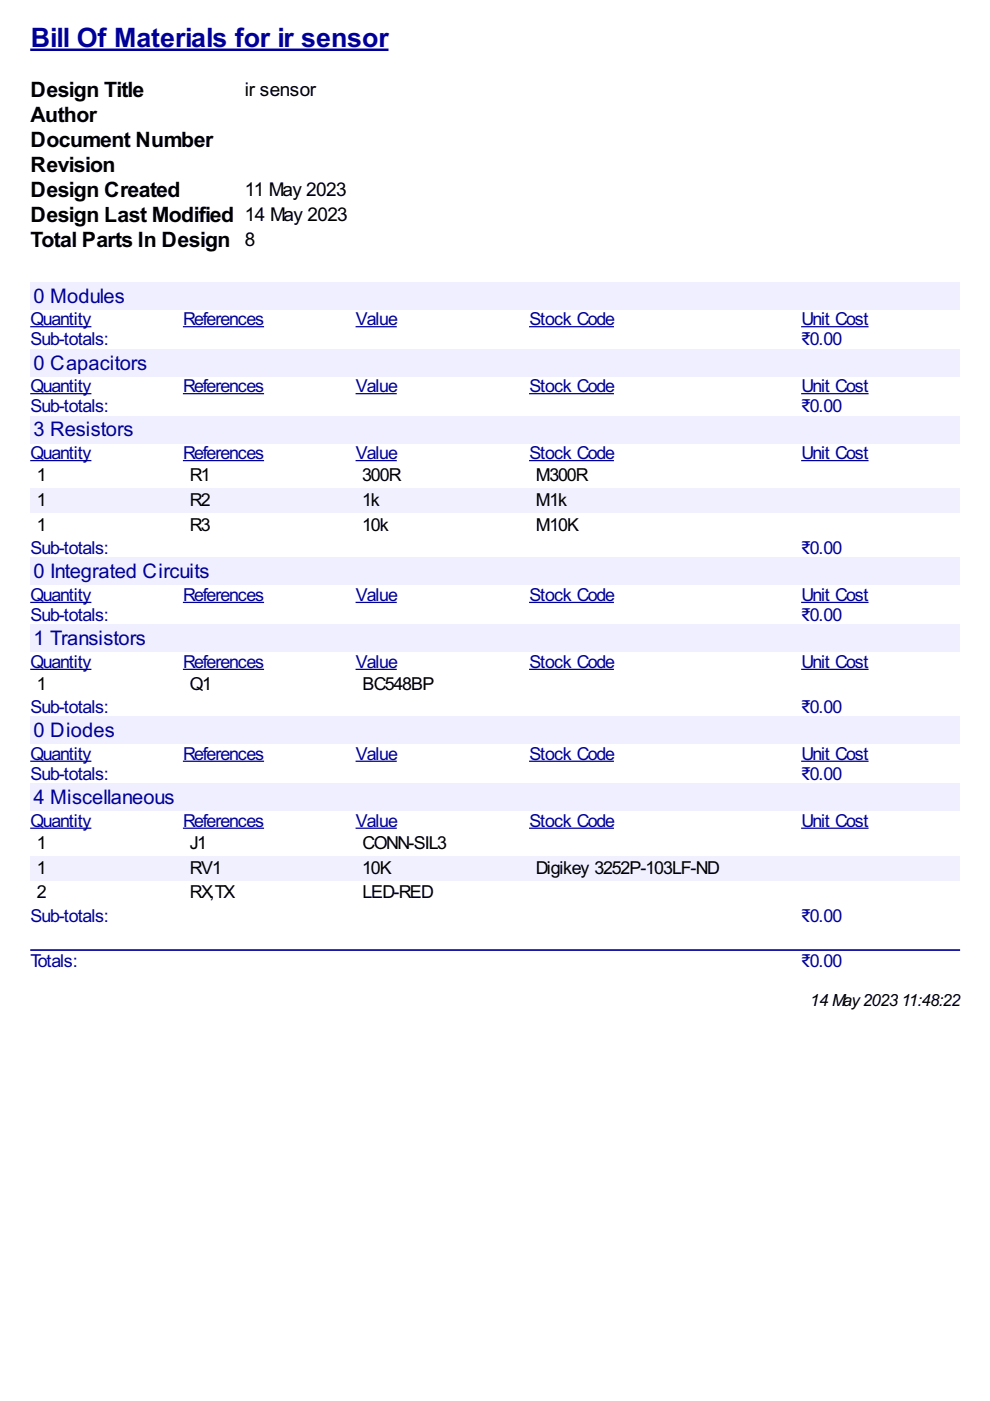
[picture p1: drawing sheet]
<svg xmlns="http://www.w3.org/2000/svg" width="210mm" height="297mm" viewBox="0 0 210 297" stroke-linecap="round" stroke-linejoin="round" font-family="sans-serif">
<defs><g id="words">
<text font-size="6.3" fill="#009" x="6.5" y="10">Bill Of Materials for ir sensor</text>
<g font-size="5">
<text x="6.5" y="20.6">Design Title</text>
<text x="6.5" y="25.9">Author</text>
<text x="6.5" y="31.2">Document Number</text>
<text x="6.5" y="36.5">Revision</text>
<text x="6.5" y="41.8">Design Created</text>
<text x="6.5" y="47.1">Design Last Modified 14 May 2023</text>
<text x="6.5" y="52.3">Total Parts In Design 8</text>
</g>
<g font-size="4.8" fill="#009">
<text x="7.1" y="64.2">0 Modules</text>
<text x="7.1" y="78.3">0 Capacitors</text>
<text x="7.1" y="92.5">3 Resistors</text>
<text x="7.1" y="122.6">0 Integrated Circuits</text>
<text x="7.1" y="136.8">1 Transistors</text>
<text x="7.1" y="156.3">0 Diodes</text>
<text x="7.1" y="170.5">4 Miscellaneous</text>
</g>
<g font-size="4.5">
<text x="51.9" y="20.3">ir sensor</text>
<text x="51.9" y="41.5">11 May 2023</text>
</g>
<g font-size="4.2" fill="#009">
<text x="6.5" y="69">Quantity</text>
<text x="38.8" y="69">References</text>
<text x="75.4" y="69">Value</text>
<text x="112.2" y="69">Stock Code</text>
<text x="169.9" y="69">Unit Cost</text>
<text x="6.5" y="73.2">Sub-totals:</text>
<text x="169.9" y="73.2">₹0.00</text>
<text x="6.5" y="83.2">Quantity</text>
<text x="38.8" y="83.2">References</text>
<text x="75.4" y="83.2">Value</text>
<text x="112.2" y="83.2">Stock Code</text>
<text x="169.9" y="83.2">Unit Cost</text>
<text x="6.5" y="87.4">Sub-totals:</text>
<text x="169.9" y="87.4">₹0.00</text>
<text x="6.5" y="97.4">Quantity</text>
<text x="38.8" y="97.4">References</text>
<text x="75.4" y="97.4">Value</text>
<text x="112.2" y="97.4">Stock Code</text>
<text x="169.9" y="97.4">Unit Cost</text>
<text x="6.5" y="117.5">Sub-totals:</text>
<text x="169.9" y="117.5">₹0.00</text>
<text x="6.5" y="127.5">Quantity</text>
<text x="6.5" y="131.7">Sub-totals:</text>
<text x="38.8" y="127.5">References</text>
<text x="75.4" y="127.5">Value</text>
<text x="112.2" y="127.5">Stock Code</text>
<text x="169.9" y="131.7">₹0.00</text>
<text x="169.9" y="127.5">Unit Cost</text>
<text x="6.5" y="141.7">Quantity</text>
<text x="38.8" y="141.7">References</text>
<text x="75.4" y="141.7">Value</text>
<text x="112.2" y="141.7">Stock Code</text>
<text x="169.9" y="141.7">Unit Cost</text>
<text x="6.5" y="151.2">Sub-totals:</text>
<text x="169.9" y="151.2">₹0.00</text>
<text x="6.5" y="161.1">Quantity</text>
<text x="38.8" y="161.1">References</text>
<text x="75.4" y="161.1">Value</text>
<text x="112.2" y="161.1">Stock Code</text>
<text x="169.9" y="161.1">Unit Cost</text>
<text x="6.5" y="165.4">Sub-totals:</text>
<text x="169.9" y="165.4">₹0.00</text>
<text x="6.5" y="175.3">Quantity</text>
<text x="38.8" y="175.3">References</text>
<text x="75.4" y="175.3">Value</text>
<text x="112.2" y="175.3">Stock Code</text>
<text x="169.9" y="175.3">Unit Cost</text>
<text x="6.5" y="195.4">Sub-totals:</text>
<text x="169.9" y="195.4">₹0.00</text>
<text x="6.5" y="205">Totals:</text>
<text x="169.9" y="205">₹0.00</text>
</g>
<g font-size="4.2">
<text x="7.8" y="102">1</text>
<text x="40.3" y="102">R1</text>
<text x="76.8" y="102">300R</text>
<text x="113.6" y="102">M300R</text>
<text x="7.8" y="107.3">1</text>
<text x="40.3" y="107.3">R2</text>
<text x="76.8" y="107.3">1k</text>
<text x="113.6" y="107.3">M1k</text>
<text x="7.8" y="112.6">1</text>
<text x="40.3" y="112.6">R3</text>
<text x="76.8" y="112.6">10k</text>
<text x="113.6" y="112.6">M10K</text>
<text x="7.8" y="146.2">1</text>
<text x="40.3" y="146.2">Q1</text>
<text x="76.9" y="146.2">BC548BP</text>
<text x="7.8" y="179.9">1</text>
<text x="40.3" y="179.9">J1</text>
<text x="76.9" y="179.9">CONN-SIL3</text>
<text x="7.8" y="185.2">1</text>
<text x="40.3" y="185.2">RV1</text>
<text x="76.8" y="185.2">10K</text>
<text x="113.6" y="185.2">Digikey 3252P-103LF-ND</text>
<text x="7.8" y="190.5">2</text>
<text x="40.3" y="190.5">RX,TX</text>
<text x="76.9" y="190.5">LED-RED</text>
</g>
<text font-size="4" x="171.8" y="213.2">14 May202311:48:22</text>
</g></defs>
<path d="M6.4 10.6h76" fill="none" stroke="#009" stroke-width=".53"/>
<g fill="#efefff">
<path d="M6.4 59.8h197.2v5.8h-197.2z"/>
<path d="M6.9 60h19.3v4.8h-19.3z"/>
</g>
<path d="M6.4 69.3h13M38.8 69.3h17.2M75.4 69.3h8.7M112.2 69.3h18M169.9 69.3h14.3" fill="none" stroke="#009" stroke-width=".26"/>
<g fill="#efefff">
<path d="M6.4 74h197.2v5.8h-197.2z"/>
<path d="M6.9 74.3h24.1v4.8h-24.1z"/>
</g>
<path d="M6.4 83.5h13M38.8 83.5h17.2M75.4 83.5h8.7M112.2 83.5h18M169.9 83.5h14.3" fill="none" stroke="#009" stroke-width=".26"/>
<g fill="#efefff">
<path d="M6.4 88.2h197.2v5.8h-197.2z"/>
<path d="M6.9 88.3h21.2v4.8h-21.2z"/>
</g>
<path d="M6.4 97.7h13M38.8 97.7h17.2M75.4 97.7h8.7M112.2 97.7h18M169.9 97.7h14.3" fill="none" stroke="#009" stroke-width=".26"/>
<g fill="#f0f0fe">
<path d="M6.4 103.5h32.4v5.3h-32.4z"/>
<path d="M7.7 103.7h1.8v4.2h-1.8z"/>
<path d="M38.8 103.5h36.6v5.3h-36.6z"/>
<path d="M40 103.7h4.2v4.2h-4.2z"/>
<path d="M75.4 103.5h36.8v5.3h-36.8z"/>
<path d="M76.8 103.7h3.7v4.2h-3.7z"/>
<path d="M112.2 103.5h57.7v5.3h-57.7z"/>
<path d="M113.5 103.7h6.7v4.2h-6.7z"/>
<path d="M169.9 103.5h33.7v5.3h-33.7z"/>
</g>
<g fill="#efefff">
<path d="M6.4 118.3h197.2v5.7h-197.2z"/>
<path d="M6.9 118.5h37.3v4.8h-37.3z"/>
</g>
<path d="M6.4 127.7h13M38.8 127.7h17.2M75.4 127.7h8.7M112.2 127.7h18M169.9 127.7h14.3" fill="none" stroke="#009" stroke-width=".26"/>
<g fill="#efefff">
<path d="M6.4 132.5h197.2v5.7h-197.2z"/>
<path d="M6.9 132.8h23.8v4.7h-23.8z"/>
</g>
<path d="M6.4 141.9h13M38.8 141.9h17.2M75.4 141.9h8.7M112.2 141.9h18M169.9 141.9h14.3" fill="none" stroke="#009" stroke-width=".26"/>
<g fill="#efefff">
<path d="M6.4 152h197.2v5.7h-197.2z"/>
<path d="M6.9 152.1h17.2v4.7h-17.2z"/>
</g>
<path d="M6.4 161.4h13M38.8 161.4h17.2M75.4 161.4h8.7M112.2 161.4h18M169.9 161.4h14.3" fill="none" stroke="#009" stroke-width=".26"/>
<g fill="#efefff">
<path d="M6.4 166.2h197.2v5.7h-197.2z"/>
<path d="M6.9 166.4h29.9v4.7h-29.9z"/>
</g>
<path d="M6.4 175.6h13M38.8 175.6h17.2M75.4 175.6h8.7M112.2 175.6h18M169.9 175.6h14.3" fill="none" stroke="#009" stroke-width=".26"/>
<g fill="#f0f0fe">
<path d="M6.4 181.4h32.4v5.3h-32.4z"/>
<path d="M7.7 181.7h1.8v4.2h-1.8z"/>
<path d="M38.8 181.4h36.6v5.3h-36.6z"/>
<path d="M40 181.7h6.6v4.2h-6.6z"/>
<path d="M75.4 181.4h36.8v5.3h-36.8z"/>
<path d="M76.8 181.7h6v4.2h-6z"/>
<path d="M112.2 181.4h57.7v5.3h-57.7z"/>
<path d="M113.5 181.7h38.7v4.2h-38.7z"/>
<path d="M169.9 181.4h33.7v5.3h-33.7z"/>
</g>
<path d="M6.6 201.4h196.8" fill="none" stroke="#009" stroke-width=".35"/>
<use href="#words"/>
</svg>
